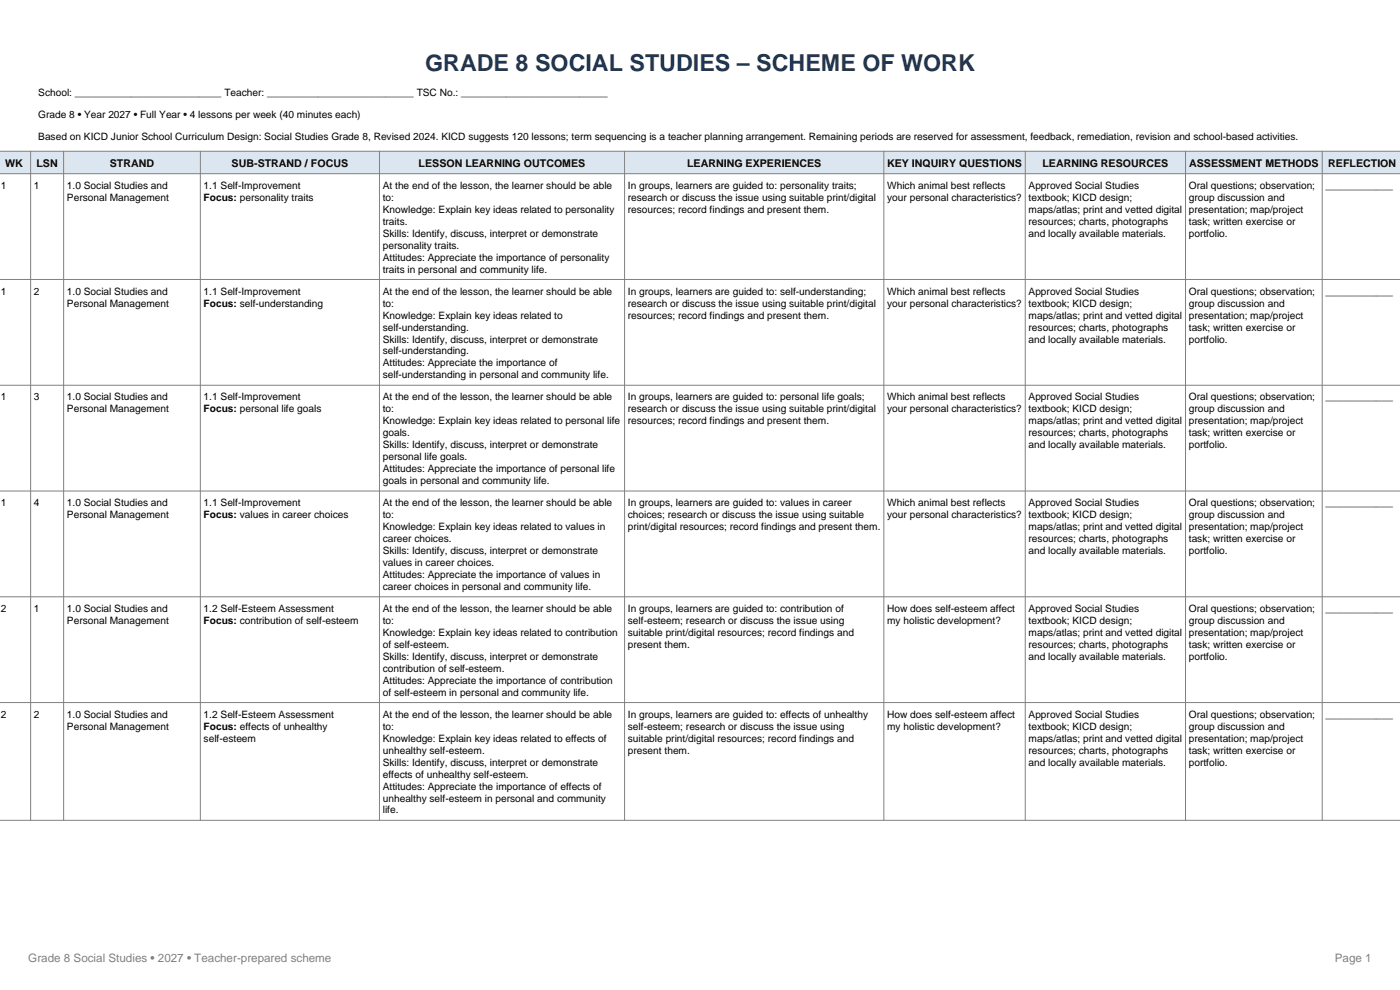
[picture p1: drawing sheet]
<svg xmlns="http://www.w3.org/2000/svg" width="297mm" height="210mm" viewBox="0 0 297 210" stroke-linecap="round" stroke-linejoin="round" font-family="sans-serif">
<defs><g id="words">
<text font-size="4.9" fill="#17365d" x="90.2" y="15.1">GRADE 8 SOCIAL STUDIES – SCHEME OF WORK</text>
<g font-size="2.5" fill="#808080">
<text x="6" y="204">Grade 8 Social Studies • 2027 • Teacher-prepared scheme</text>
<text x="283.2" y="204">Page 1</text>
</g>
<g font-size="2.3">
<text x="1.1" y="35.4">WK</text>
<text x="7.7" y="35.4">LSN</text>
<text x="23.3" y="35.4">STRAND</text>
<text x="49.1" y="35.4">SUB-STRAND / FOCUS</text>
<text x="88.8" y="35.4">LESSON LEARNING OUTCOMES</text>
<text x="145.8" y="35.4">LEARNING EXPERIENCES</text>
<text x="188.2" y="35.4">KEY INQUIRY QUESTIONS</text>
<text x="221.1" y="35.4">LEARNING RESOURCES</text>
<text x="252.3" y="35.4">ASSESSMENT METHODS</text>
<text x="281.8" y="35.4">REFLECTION</text>
</g>
<g font-size="2.2">
<text x="8.1" y="20.4">School: __________________________ Teacher: __________________________ TSC No.: __________________________</text>
<text x="8.1" y="25">Grade 8 • Year 2027 • Full Year • 4 lessons per week (40 minutes each)</text>
<text x="8.1" y="29.7">Based on KICD Junior School Curriculum Design: Social Studies Grade 8, Revised 2024. KICD suggests 120 lessons; term sequencing is a teacher planning arrangement. Remaining periods are reserved for assessment, feedback, remediation, revision and school-based activities.</text>
<text x=".2" y="40.1">1</text>
<text x="7.2" y="40.1">1</text>
<text x="14.2" y="40.1">1.0 Social Studies and</text>
<text x="43.2" y="40.1">1.1 Self-Improvement</text>
<text x="81.2" y="40.1">At the end of the lesson, the learner should be able</text>
<text x="133.2" y="40.1">In groups, learners are guided to: personality traits;</text>
<text x="188.2" y="40.1">Which animal best reflects</text>
<text x="218.2" y="40.1">Approved Social Studies</text>
<text x="252.2" y="40.1">Oral questions; observation;</text>
<text x="281.2" y="40.1">____________</text>
<text x="14.2" y="42.6">Personal Management</text>
<text x="43.2" y="42.6">Focus: personality traits</text>
<text x="81.2" y="42.6">to:</text>
<text x="81.2" y="45.1">Knowledge: Explain key ideas related to personality</text>
<text x="81.2" y="47.7">traits.</text>
<text x="133.2" y="42.6">research or discuss the issue using suitable print/digital</text>
<text x="133.2" y="45.1">resources; record findings and present them.</text>
<text x="188.2" y="42.6">your personal characteristics?</text>
<text x="218.2" y="42.6">textbook; KICD design;</text>
<text x="218.2" y="45.1">maps/atlas; print and vetted digital</text>
<text x="218.2" y="47.7">resources; charts, photographs</text>
<text x="252.2" y="42.6">group discussion and</text>
<text x="252.2" y="45.1">presentation; map/project</text>
<text x="252.2" y="47.7">task; written exercise or</text>
<text x="81.2" y="50.2">Skills: Identify, discuss, interpret or demonstrate</text>
<text x="81.2" y="52.8">personality traits.</text>
<text x="218.2" y="50.2">and locally available materials.</text>
<text x="252.2" y="50.2">portfolio.</text>
<text x="81.2" y="55.3">Attitudes: Appreciate the importance of personality</text>
<text x="81.2" y="57.8">traits in personal and community life.</text>
<text x=".2" y="62.5">1</text>
<text x="7.2" y="62.5">2</text>
<text x="14.2" y="62.5">1.0 Social Studies and</text>
<text x="14.2" y="65">Personal Management</text>
<text x="43.2" y="62.5">1.1 Self-Improvement</text>
<text x="43.2" y="65">Focus: self-understanding</text>
<text x="81.2" y="62.5">At the end of the lesson, the learner should be able</text>
<text x="81.2" y="65">to:</text>
<text x="133.2" y="62.5">In groups, learners are guided to: self-understanding;</text>
<text x="133.2" y="65">research or discuss the issue using suitable print/digital</text>
<text x="188.2" y="62.5">Which animal best reflects</text>
<text x="188.2" y="65">your personal characteristics?</text>
<text x="218.2" y="62.5">Approved Social Studies</text>
<text x="218.2" y="65">textbook; KICD design;</text>
<text x="252.2" y="62.5">Oral questions; observation;</text>
<text x="252.2" y="65">group discussion and</text>
<text x="281.2" y="62.5">____________</text>
<text x="81.2" y="67.6">Knowledge: Explain key ideas related to</text>
<text x="81.2" y="70.1">self-understanding.</text>
<text x="133.2" y="67.6">resources; record findings and present them.</text>
<text x="218.2" y="67.6">maps/atlas; print and vetted digital</text>
<text x="218.2" y="70.1">resources; charts, photographs</text>
<text x="252.2" y="67.6">presentation; map/project</text>
<text x="252.2" y="70.1">task; written exercise or</text>
<text x="81.2" y="72.7">Skills: Identify, discuss, interpret or demonstrate</text>
<text x="81.2" y="75.2">self-understanding.</text>
<text x="81.2" y="77.7">Attitudes: Appreciate the importance of</text>
<text x="218.2" y="72.7">and locally available materials.</text>
<text x="252.2" y="72.7">portfolio.</text>
<text x="81.2" y="80.3">self-understanding in personal and community life.</text>
<text x=".2" y="84.9">1</text>
<text x="7.2" y="84.9">3</text>
<text x="14.2" y="84.9">1.0 Social Studies and</text>
<text x="14.2" y="87.5">Personal Management</text>
<text x="43.2" y="84.9">1.1 Self-Improvement</text>
<text x="43.2" y="87.5">Focus: personal life goals</text>
<text x="81.2" y="84.9">At the end of the lesson, the learner should be able</text>
<text x="81.2" y="87.5">to:</text>
<text x="133.2" y="84.9">In groups, learners are guided to: personal life goals;</text>
<text x="133.2" y="87.5">research or discuss the issue using suitable print/digital</text>
<text x="188.2" y="84.9">Which animal best reflects</text>
<text x="188.2" y="87.5">your personal characteristics?</text>
<text x="218.2" y="84.9">Approved Social Studies</text>
<text x="218.2" y="87.5">textbook; KICD design;</text>
<text x="252.2" y="84.9">Oral questions; observation;</text>
<text x="252.2" y="87.5">group discussion and</text>
<text x="281.2" y="84.9">____________</text>
<text x="81.2" y="90">Knowledge: Explain key ideas related to personal life</text>
<text x="81.2" y="92.6">goals.</text>
<text x="81.2" y="95.1">Skills: Identify, discuss, interpret or demonstrate</text>
<text x="133.2" y="90">resources; record findings and present them.</text>
<text x="218.2" y="90">maps/atlas; print and vetted digital</text>
<text x="218.2" y="92.6">resources; charts, photographs</text>
<text x="218.2" y="95.1">and locally available materials.</text>
<text x="252.2" y="90">presentation; map/project</text>
<text x="252.2" y="92.6">task; written exercise or</text>
<text x="252.2" y="95.1">portfolio.</text>
<text x="81.2" y="97.6">personal life goals.</text>
<text x="81.2" y="100.2">Attitudes: Appreciate the importance of personal life</text>
<text x=".2" y="107.4">1</text>
<text x="7.2" y="107.4">4</text>
<text x="14.2" y="107.4">1.0 Social Studies and</text>
<text x="43.2" y="107.4">1.1 Self-Improvement</text>
<text x="81.2" y="102.7">goals in personal and community life.</text>
<text x="81.2" y="107.4">At the end of the lesson, the learner should be able</text>
<text x="133.2" y="107.4">In groups, learners are guided to: values in career</text>
<text x="188.2" y="107.4">Which animal best reflects</text>
<text x="218.2" y="107.4">Approved Social Studies</text>
<text x="252.2" y="107.4">Oral questions; observation;</text>
<text x="281.2" y="107.4">____________</text>
<text x="14.2" y="109.9">Personal Management</text>
<text x="43.2" y="109.9">Focus: values in career choices</text>
<text x="81.2" y="109.9">to:</text>
<text x="81.2" y="112.4">Knowledge: Explain key ideas related to values in</text>
<text x="133.2" y="109.9">choices; research or discuss the issue using suitable</text>
<text x="133.2" y="112.4">print/digital resources; record findings and present them.</text>
<text x="188.2" y="109.9">your personal characteristics?</text>
<text x="218.2" y="109.9">textbook; KICD design;</text>
<text x="218.2" y="112.4">maps/atlas; print and vetted digital</text>
<text x="252.2" y="109.9">group discussion and</text>
<text x="252.2" y="112.4">presentation; map/project</text>
<text x="81.2" y="115">career choices.</text>
<text x="81.2" y="117.5">Skills: Identify, discuss, interpret or demonstrate</text>
<text x="218.2" y="115">resources; charts, photographs</text>
<text x="218.2" y="117.5">and locally available materials.</text>
<text x="252.2" y="115">task; written exercise or</text>
<text x="252.2" y="117.5">portfolio.</text>
<text x="81.2" y="120.1">values in career choices.</text>
<text x="81.2" y="122.6">Attitudes: Appreciate the importance of values in</text>
<text x="81.2" y="125.1">career choices in personal and community life.</text>
<text x=".2" y="129.8">2</text>
<text x="7.2" y="129.8">1</text>
<text x="14.2" y="129.8">1.0 Social Studies and</text>
<text x="43.2" y="129.8">1.2 Self-Esteem Assessment</text>
<text x="81.2" y="129.8">At the end of the lesson, the learner should be able</text>
<text x="133.2" y="129.8">In groups, learners are guided to: contribution of</text>
<text x="188.2" y="129.8">How does self-esteem affect</text>
<text x="218.2" y="129.8">Approved Social Studies</text>
<text x="252.2" y="129.8">Oral questions; observation;</text>
<text x="281.2" y="129.8">____________</text>
<text x="14.2" y="132.3">Personal Management</text>
<text x="43.2" y="132.3">Focus: contribution of self-esteem</text>
<text x="81.2" y="132.3">to:</text>
<text x="81.2" y="134.9">Knowledge: Explain key ideas related to contribution</text>
<text x="81.2" y="137.4">of self-esteem.</text>
<text x="133.2" y="132.3">self-esteem; research or discuss the issue using</text>
<text x="133.2" y="134.9">suitable print/digital resources; record findings and</text>
<text x="133.2" y="137.4">present them.</text>
<text x="188.2" y="132.3">my holistic development?</text>
<text x="218.2" y="132.3">textbook; KICD design;</text>
<text x="218.2" y="134.9">maps/atlas; print and vetted digital</text>
<text x="218.2" y="137.4">resources; charts, photographs</text>
<text x="252.2" y="132.3">group discussion and</text>
<text x="252.2" y="134.9">presentation; map/project</text>
<text x="252.2" y="137.4">task; written exercise or</text>
<text x="81.2" y="140">Skills: Identify, discuss, interpret or demonstrate</text>
<text x="81.2" y="142.5">contribution of self-esteem.</text>
<text x="218.2" y="140">and locally available materials.</text>
<text x="252.2" y="140">portfolio.</text>
<text x="81.2" y="145">Attitudes: Appreciate the importance of contribution</text>
<text x="81.2" y="147.6">of self-esteem in personal and community life.</text>
<text x=".2" y="152.2">2</text>
<text x="7.2" y="152.2">2</text>
<text x="14.2" y="152.2">1.0 Social Studies and</text>
<text x="14.2" y="154.8">Personal Management</text>
<text x="43.2" y="152.2">1.2 Self-Esteem Assessment</text>
<text x="43.2" y="154.8">Focus: effects of unhealthy</text>
<text x="81.2" y="152.2">At the end of the lesson, the learner should be able</text>
<text x="81.2" y="154.8">to:</text>
<text x="133.2" y="152.2">In groups, learners are guided to: effects of unhealthy</text>
<text x="133.2" y="154.8">self-esteem; research or discuss the issue using</text>
<text x="188.2" y="152.2">How does self-esteem affect</text>
<text x="188.2" y="154.8">my holistic development?</text>
<text x="218.2" y="152.2">Approved Social Studies</text>
<text x="218.2" y="154.8">textbook; KICD design;</text>
<text x="252.2" y="152.2">Oral questions; observation;</text>
<text x="252.2" y="154.8">group discussion and</text>
<text x="281.2" y="152.2">____________</text>
<text x="43.2" y="157.3">self-esteem</text>
<text x="81.2" y="157.3">Knowledge: Explain key ideas related to effects of</text>
<text x="81.2" y="159.9">unhealthy self-esteem.</text>
<text x="133.2" y="157.3">suitable print/digital resources; record findings and</text>
<text x="133.2" y="159.9">present them.</text>
<text x="218.2" y="157.3">maps/atlas; print and vetted digital</text>
<text x="218.2" y="159.9">resources; charts, photographs</text>
<text x="252.2" y="157.3">presentation; map/project</text>
<text x="252.2" y="159.9">task; written exercise or</text>
<text x="81.2" y="162.4">Skills: Identify, discuss, interpret or demonstrate</text>
<text x="81.2" y="164.9">effects of unhealthy self-esteem.</text>
<text x="81.2" y="167.5">Attitudes: Appreciate the importance of effects of</text>
<text x="218.2" y="162.4">and locally available materials.</text>
<text x="252.2" y="162.4">portfolio.</text>
<text x="81.2" y="170">unhealthy self-esteem in personal and community</text>
<text x="81.2" y="172.6">life.</text>
</g>
</g></defs>
<path d="M-.1 32.1h297.2v4.7h-297.2z" fill-rule="evenodd" fill="#dce6f1"/>
<g fill="none" stroke="#808080" stroke-width=".21">
<path d="M0 32.1h297.1M0 36.8h297.1M6.5 32.1v141.9M13.5 32.1v141.9M42.5 32.1v141.9M80.5 32.1v141.9M132.5 32.1v141.9M187.5 32.1v141.9M217.5 32.1v141.9M251.5 32.1v141.9M280.5 32.1v141.9M0 59.3h297.1"/>
<path d="M0 81.7h297.1M0 104.2h297.1M0 126.6h297.1M0 149h297.1M0 174h297.1"/>
</g>
<use href="#words"/>
</svg>
